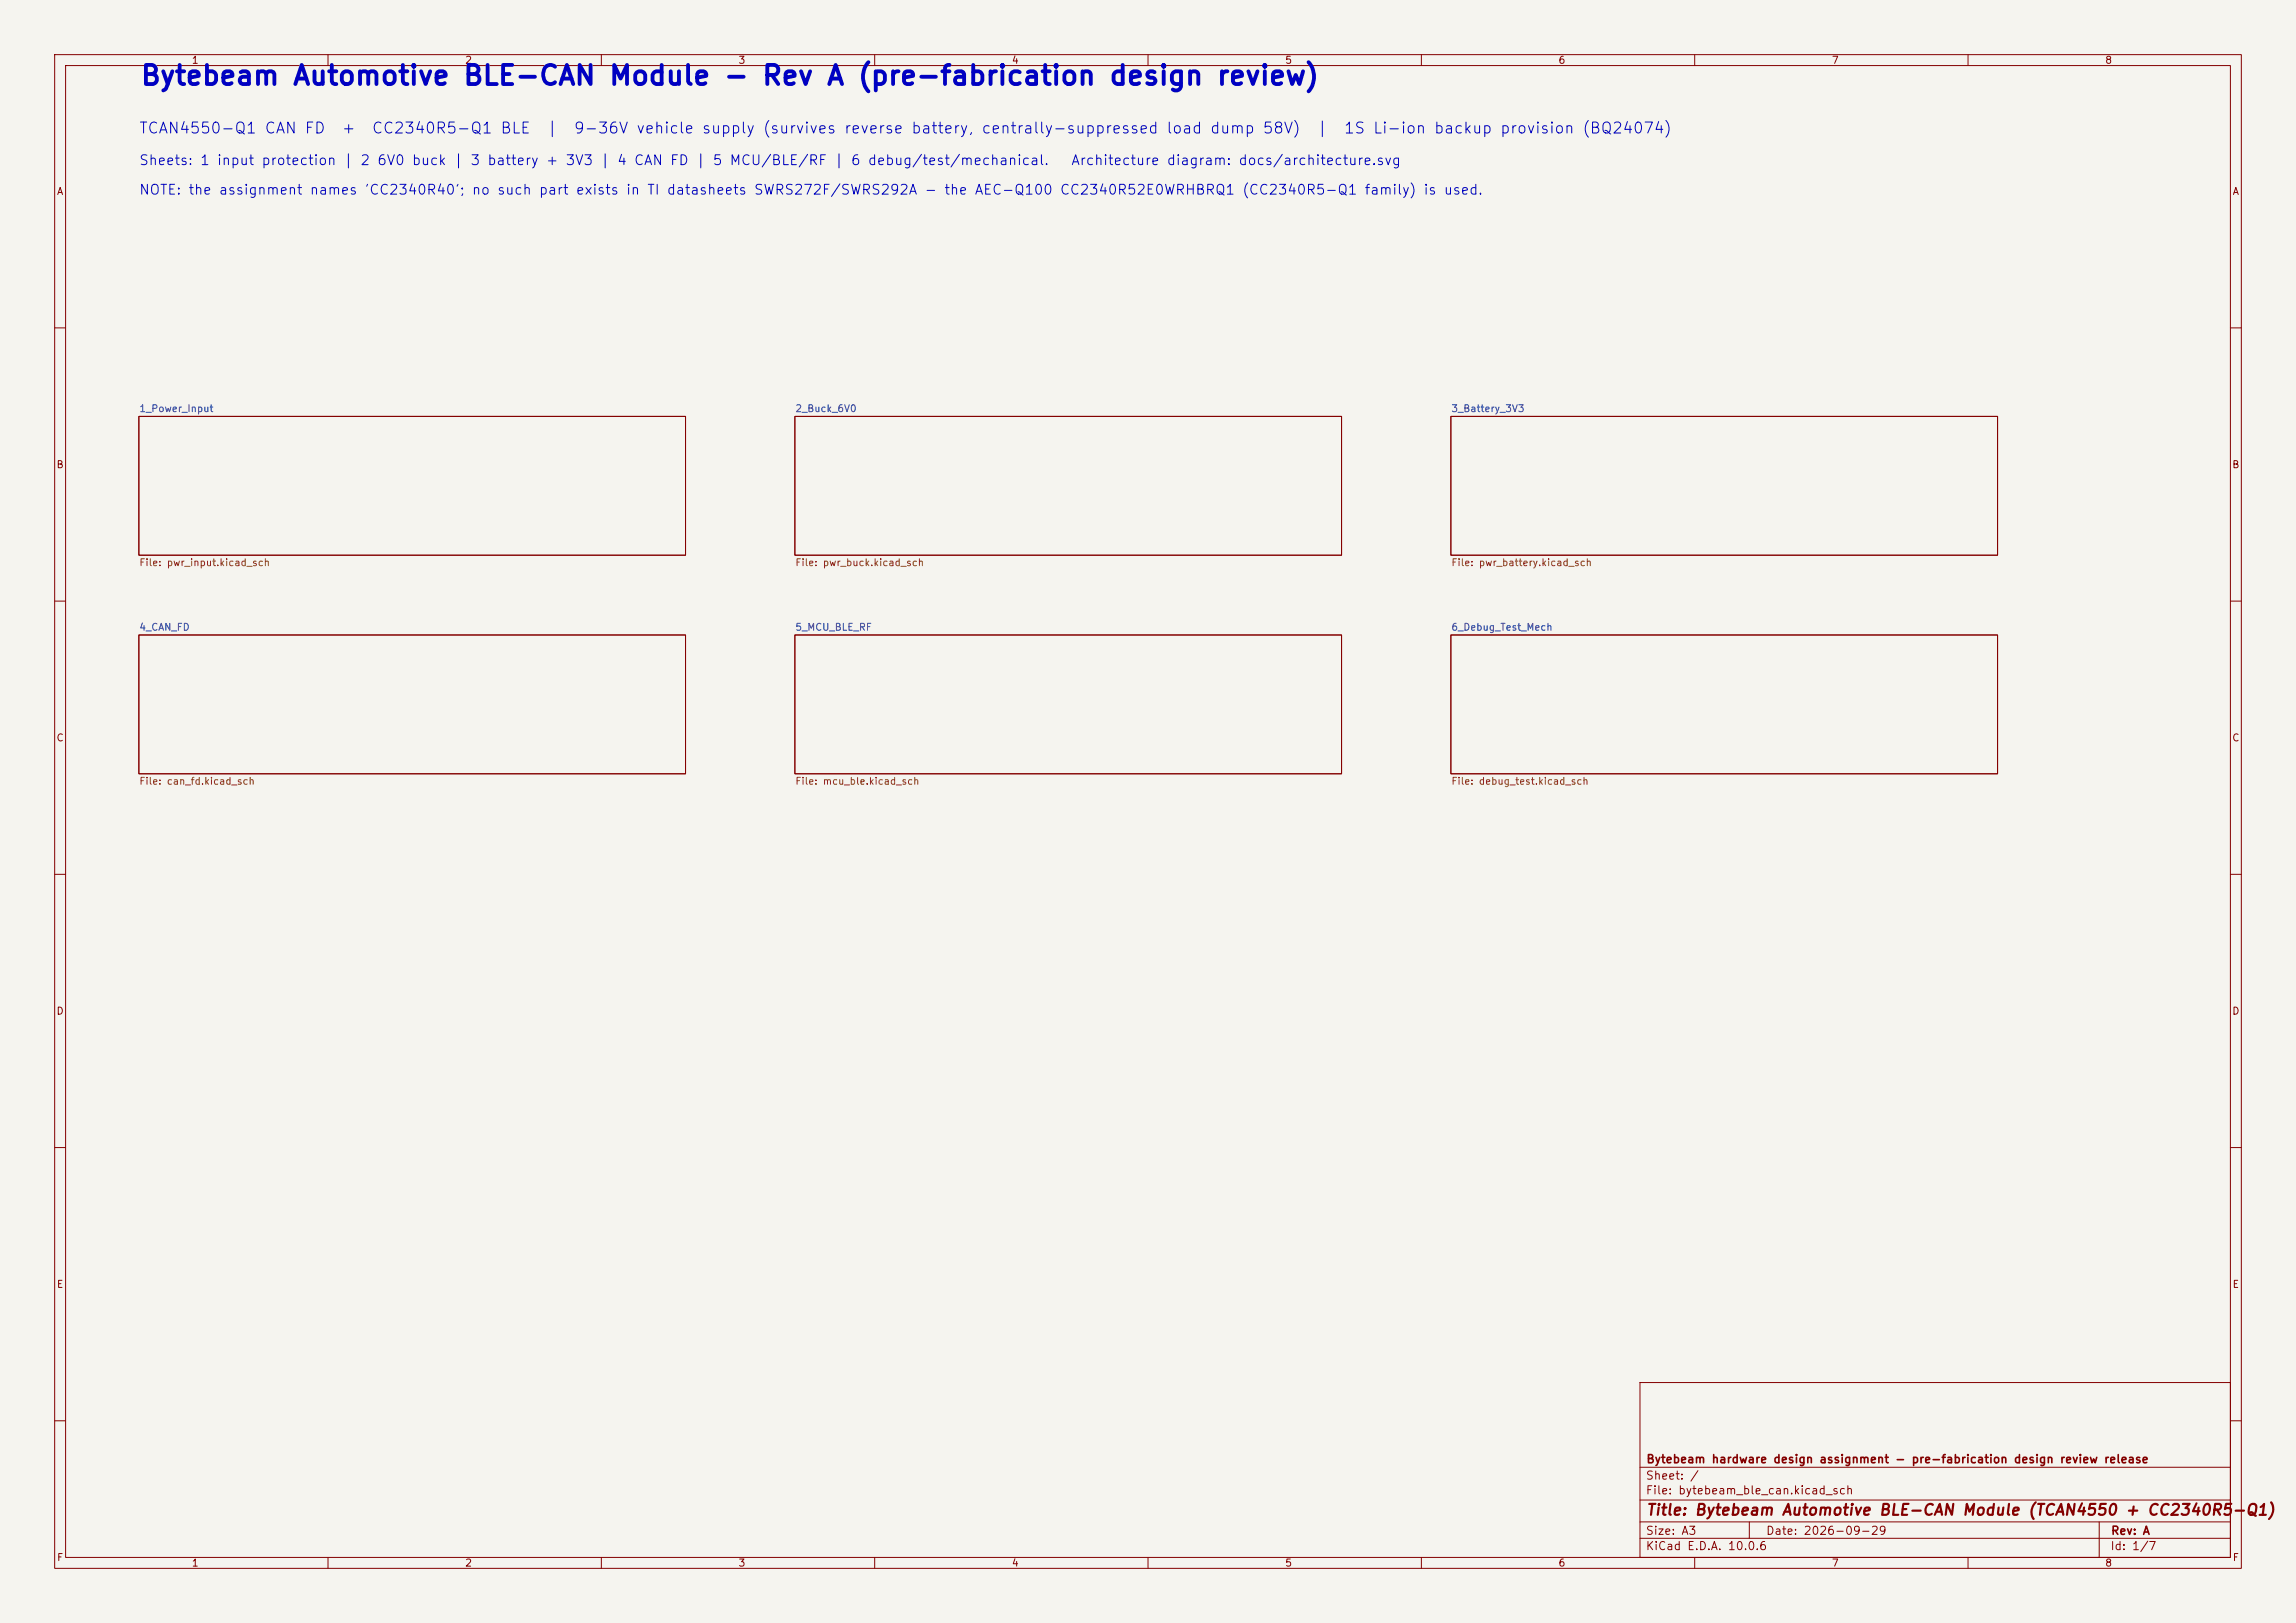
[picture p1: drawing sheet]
<svg xmlns="http://www.w3.org/2000/svg" width="420mm" height="297mm" viewBox="0 0 420 297" stroke-linecap="round" stroke-linejoin="round" font-family="sans-serif">
<defs><g id="words">
<text font-size="3.5" fill="#0000c2" x="25.5" y="16.4">Bytebeam Automotive BLE-CAN Module - Rev A (pre-fabrication design review)</text>
<g font-size="2" fill="#0000c2">
<text x="25.3" y="24.9">TCAN4550-Q1 CAN FD</text>
<text x="62.3" y="24.9">+</text>
<text x="67.9" y="24.9">CC2340R5-Q1 BLE</text>
<text x="99.9" y="24.9">|</text>
<text x="104.8" y="24.9">9-36V vehicle supply (survives reverse battery, centrally-suppressed load dump 58V)</text>
<text x="240.7" y="24.9">|</text>
<text x="245.7" y="24.9">1S Li-ion backup provision (BQ24074)</text>
</g>
<text font-size="2" fill="#840000" x="301" y="277.8">Title: Bytebeam Automotive BLE-CAN Module (TCAN4550 + CC2340R5-Q1)</text>
<g font-size="1.8" fill="#0000c2">
<text x="25.3" y="30.7">Sheets: 1 input protection | 2 6V0 buck | 3 battery + 3V3 | 4 CAN FD | 5 MCU/BLE/RF | 6 debug/test/mechanical.</text>
<text x="195.8" y="30.7">Architecture diagram: docs/architecture.svg</text>
<text x="25.3" y="36.1">NOTE: the assignment names 'CC2340R40'; no such part exists in TI datasheets SWRS272F/SWRS292A - the AEC-Q100 CC2340R52E0WRHBRQ1 (CC2340R5-Q1 family) is used.</text>
</g>
<g font-size="1.5" fill="#840000">
<text x="301" y="268.1">Bytebeam hardware design assignment - pre-fabrication design review release</text>
<text x="300.9" y="273.8">File: bytebeam_ble_can.kicad_sch</text>
<text x="300.9" y="271.1">Sheet: /</text>
<text x="300.9" y="281.2">Size: A3</text>
<text x="322.9" y="281.2">Date: 2026-09-29</text>
<text x="386" y="281.2">Rev: A</text>
<text x="300.9" y="284">KiCad E.D.A. 10.0.6</text>
<text x="385.9" y="284">Id: 1/7</text>
</g>
<g font-size="1.3" fill="#840000">
<text x="35" y="12">1</text>
<text x="85" y="12">2</text>
<text x="135" y="12">3</text>
<text x="185" y="12">4</text>
<text x="235" y="12">5</text>
<text x="285" y="12">6</text>
<text x="335" y="12">7</text>
<text x="385" y="12">8</text>
<text x="10.3" y="36">A</text>
<text x="408.3" y="36">A</text>
<text x="10.2" y="86">B</text>
<text x="408.2" y="86">B</text>
<text x="10.2" y="136">C</text>
<text x="408.2" y="136">C</text>
<text x="10.2" y="186">D</text>
<text x="408.2" y="186">D</text>
<text x="10.3" y="236">E</text>
<text x="408.3" y="236">E</text>
<text x="10.3" y="286">F</text>
<text x="35" y="287">1</text>
<text x="85" y="287">2</text>
<text x="135" y="287">3</text>
<text x="185" y="287">4</text>
<text x="235" y="287">5</text>
<text x="285" y="287">6</text>
<text x="335" y="287">7</text>
<text x="385" y="287">8</text>
<text x="408.3" y="286">F</text>
</g>
<g font-size="1.3" fill="#006464">
<text x="25.4" y="75.7">1_Power_Input</text>
<text x="145.4" y="75.7">2_Buck_6V0</text>
<text x="265.4" y="75.7">3_Battery_3V3</text>
<text x="25.4" y="115.7">4_CAN_FD</text>
<text x="145.4" y="115.7">5_MCU_BLE_RF</text>
<text x="265.4" y="115.7">6_Debug_Test_Mech</text>
</g>
<g font-size="1.3" fill="#725600">
<text x="25.4" y="103.9">File: pwr_input.kicad_sch</text>
<text x="145.4" y="103.9">File: pwr_buck.kicad_sch</text>
<text x="265.4" y="103.9">File: pwr_battery.kicad_sch</text>
<text x="25.4" y="143.9">File: can_fd.kicad_sch</text>
<text x="145.4" y="143.9">File: mcu_ble.kicad_sch</text>
<text x="265.4" y="143.9">File: debug_test.kicad_sch</text>
</g>
</g></defs>
<path d="M0 0h420v297h-420z" fill="#f5f4ef" stroke="#f5f4ef" stroke-width=".18"/>
<g fill="none" stroke="#840000" stroke-width=".18">
<path d="M10 10h400v277h-400zM12 12h396v273h-396zM60 10v2M110 10v2M160 10v2M210 10v2M260 10v2M310 10v2M360 10v2M10 60h2M25.4 76.2h100v25.4h-100zM145.4 76.2h100v25.4h-100z"/>
<path d="M265.4 76.2h100v25.4h-100zM408 60h2M10 110h2M25.4 116.2h100v25.4h-100zM145.4 116.2h100v25.4h-100zM265.4 116.2h100v25.4h-100zM408 110h2M10 160h2M408 160h2M10 210h2M408 210h2M300 253h108v32h-108z"/>
<path d="M10 260h2M300 278.5h108M300 274.5h108M300 268.5h108M320 278.5v3M384 278.5v6.5M408 260h2M60 285v2M110 285v2M160 285v2M210 285v2M260 285v2"/>
<path d="M300 281.5h108M310 285v2M360 285v2"/>
</g>
<use href="#words"/>
</svg>
